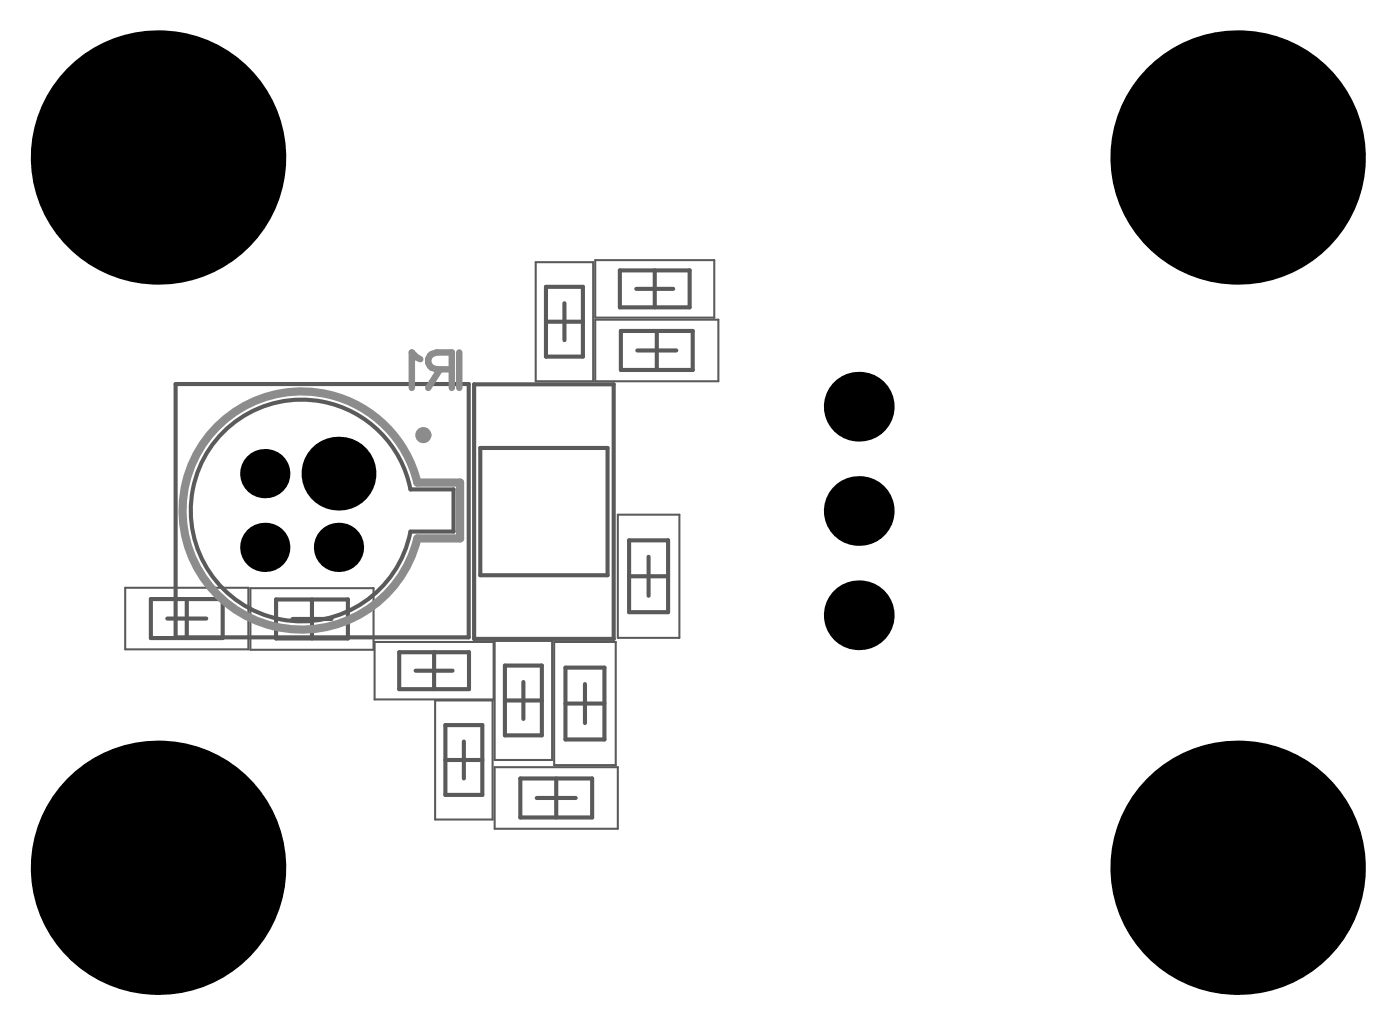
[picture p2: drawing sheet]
<svg xmlns="http://www.w3.org/2000/svg" width="113mm" height="83mm" viewBox="0 0 113 83" stroke-linecap="round" stroke-linejoin="round" font-family="sans-serif">
<g fill="none" stroke="#5a5a5a" stroke-width=".33">
<path d="M14.2 31h23.7v20.5h-23.7zM17.7 35.4a9 9 0 0 1 9-2.8 9 9 0 0 1 6.5 7h3.5v3.4h-3.5a9 9 0 0 1-12.7 6.3 9 9 0 0 1-2.8-13.9zM38.4 31.1h11.2v20.5h-11.2zM38.8 36.2h10.3v10.3h-10.3zM44.2 26h2.9M44.2 23.2h2.9v5.6h-2.9zM45.7 24.5v3M50.1 21.9h5.7v2.9h-5.7zM50.2 26.8h5.8v3.1h-5.8zM51.5 23.4h3M51.5 28.3h3.2M53 21.9v2.9"/>
<path d="M53.1 26.8v3.1M12.2 48.4h5.8v3.2h-5.8zM13.5 50h3.2M15.1 48.4v3.2M22.3 48.5h5.8v3.1h-5.8zM23.7 50h3.1M25.2 48.5v3.1M32.3 52.7h5.6v3h-5.6zM33.6 54.2h3M35.1 52.7v3M36 58.6h3v5.7h-3zM37.5 59.9v3"/>
<path d="M40.8 56.6h3M40.8 53.8h3v5.6h-3zM42.3 55.1v3M45.7 56.9h3.2M45.7 54h3.2v5.8h-3.2zM47.3 55.3v3.1M50.9 46.6h3.1M50.9 43.7h3.1v5.8h-3.1zM52.5 45v3.2M36 61.4h3M42.1 62.9h5.8v3.2h-5.8zM43.4 64.5h3.2"/>
<path d="M45 62.9v3.2"/>
</g>
<path d="M43.3 21.2h4.7v9.6h-4.7zM48.1 21h9.7v4.7h-9.7zM48.1 25.8h10v5h-10zM10.1 47.5h10v5h-10zM20.3 47.5h9.9v5h-9.9zM30.3 51.9h9.6v4.6h-9.6zM35.2 56.6h4.6v9.6h-4.6zM40 51.8h4.7v9.6h-4.7zM44.8 51.9h5v9.9h-5zM50 41.6h5v10h-5zM40 62h10v5h-10z" fill="none" stroke="#5a5a5a" stroke-width=".17"/>
<g fill="none" stroke="#8c8c8c" stroke-width=".66">
<path d="M17.2 34.9a9.6 9.6 0 0 1 16.6 4.1h3.4v4.5h-3.4a9.6 9.6 0 0 1-13.9 6.3 9.6 9.6 0 0 1-2.7-14.9z"/>
<circle cx="34.2" cy="35.2" r=".32"/>
</g>
<path d="M34 29l-.3-.1-.4-.4v2.9M35.6 29.9l-1 1.5M36.5 29.9h-1.2l-.4-.2a.66 .66 0 0 1 0-1.1l.4-.1h1.2v2.9M37.1 28.5v2.9" fill="none" stroke="#8c8c8c" stroke-width=".52"/>
<g fill="#000">
<circle cx="12.8" cy="12.7" r="10.3"/>
<circle cx="100.1" cy="12.7" r="10.3"/>
<circle cx="21.4" cy="38.3" r="1.99"/>
<circle cx="27.4" cy="38.3" r="2.99"/>
<circle cx="69.5" cy="32.9" r="2.82"/>
<circle cx="21.4" cy="44.2" r="1.99"/>
<circle cx="27.4" cy="44.2" r="1.99"/>
<circle cx="69.5" cy="41.3" r="2.82"/>
<circle cx="69.5" cy="49.7" r="2.82"/>
<circle cx="12.8" cy="70.1" r="10.3"/>
<circle cx="100.1" cy="70.1" r="10.3"/>
</g>
</svg>
